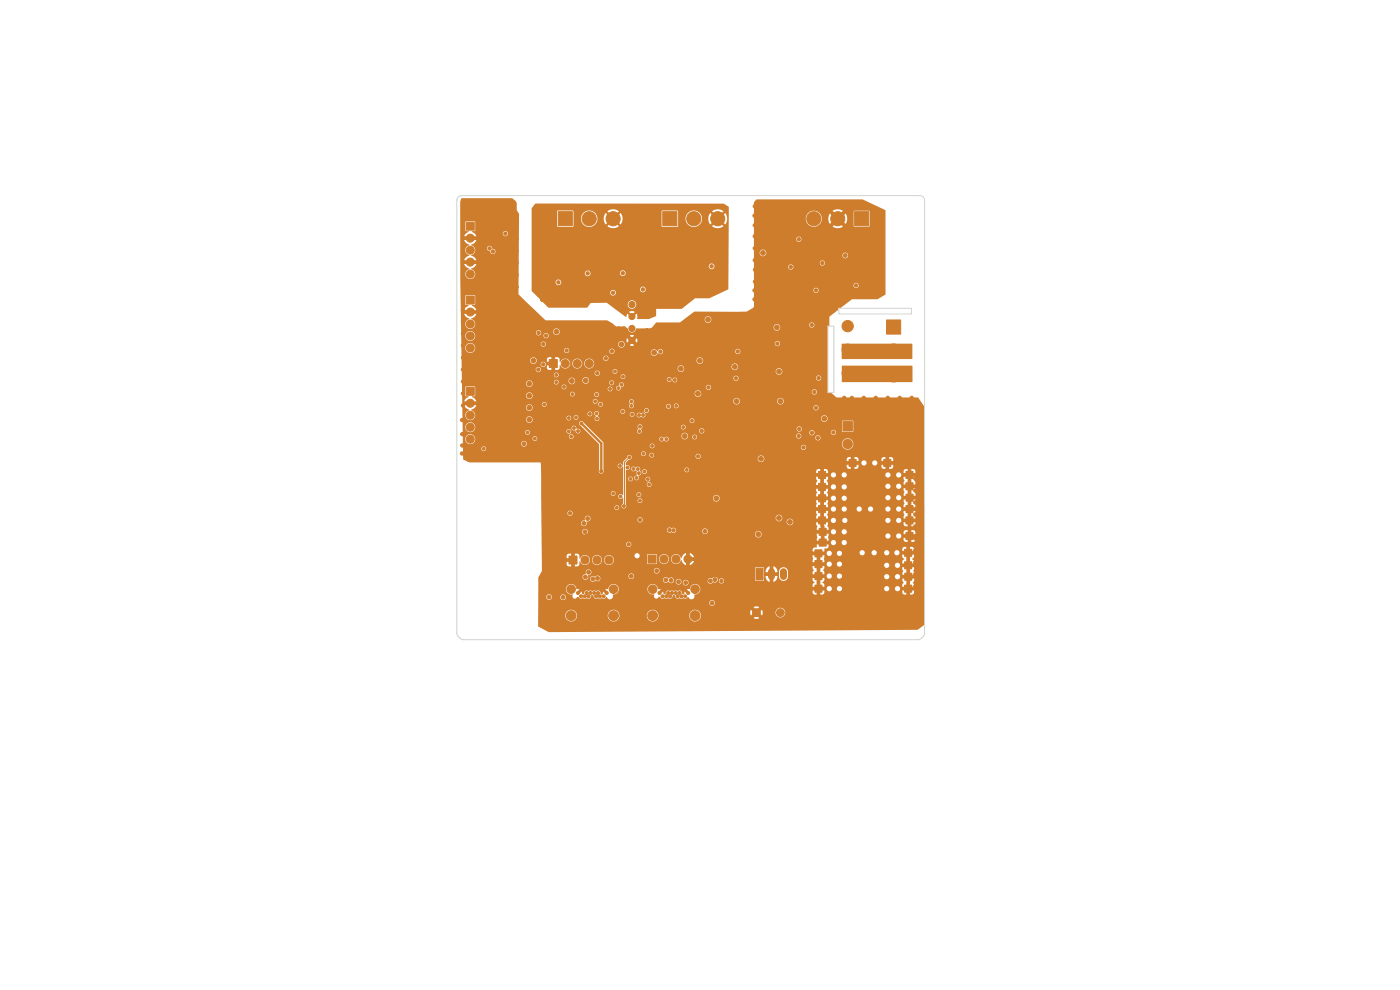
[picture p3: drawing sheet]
<svg xmlns="http://www.w3.org/2000/svg" width="297mm" height="210mm" viewBox="0 0 297 210" stroke-linecap="round" stroke-linejoin="round" font-family="sans-serif">
<g fill="#ce7d2c" stroke="#ce7d2c" stroke-width=".21">
<path d="M172.9 118.9h1.5v1.5h-1.5z"/>
<path d="M173.8 112.1h1.5v1.5h-1.5z"/>
<path d="M181.3 44.9h3v3h-3z"/>
<path d="M191.9 124.1h1.5v1.5h-1.5z"/>
<path d="M192.2 112.9h1.5v1.5h-1.5z"/>
<path d="M98.9 62.8h1.7v1.7h-1.7z"/>
<path d="M187.5 97.5h1.5v1.5h-1.5z"/>
<path d="M191.9 119.2h1.5v1.5h-1.5z"/>
<path d="M180.1 97.5h1.5v1.5h-1.5z"/>
<path d="M173.8 114.3h1.5v1.5h-1.5z"/>
<path d="M192.2 100h1.5v1.5h-1.5z"/>
<path d="M137.5 117.8h1.7v1.7h-1.7z"/>
<path d="M192.2 109.6h1.5v1.5h-1.5z"/>
<path d="M191.9 121.6h1.5v1.5h-1.5z"/>
<path d="M173.6 102.5h1.5v1.5h-1.5z"/>
<path d="M173.6 104.9h1.5v1.5h-1.5z"/>
<path d="M98.9 82.2h1.7v1.7h-1.7z"/>
<path d="M192.2 102.4h1.5v1.5h-1.5z"/>
<path d="M173.6 107.2h1.5v1.5h-1.5z"/>
<path d="M178.8 89.4h2v2h-2z"/>
<path d="M172.9 124.1h1.5v1.5h-1.5z"/>
<path d="M160.4 120.5h1.5v2.5h-1.5z"/>
<path d="M173.6 100h1.5v1.5h-1.5z"/>
<path d="M191.9 116.5h1.5v1.5h-1.5z"/>
<path d="M188.1 67.9h3v3h-3z"/>
<path d="M172.9 116.6h1.5v1.5h-1.5z"/>
<path d="M116.5 76.3h1.7v1.7h-1.7z"/>
<path d="M98.9 47.1h1.7v1.7h-1.7z"/>
<path d="M120.7 118h1.7v1.7h-1.7z"/>
<path d="M173.6 109.6h1.5v1.5h-1.5z"/>
<path d="M172.9 121.5h1.5v1.5h-1.5z"/>
<path d="M140.6 44.9h3v3h-3z"/>
<path d="M192.2 107.2h1.5v1.5h-1.5z"/>
<path d="M192.2 104.8h1.5v1.5h-1.5z"/>
<path d="M118.4 44.9h3v3h-3z"/>
<circle cx="134.1" cy="72.2" r=".65"/>
<circle cx="134.1" cy="69.7" r=".65"/>
<circle cx="134.1" cy="67.1" r=".65"/>
<circle cx="134.1" cy="64.6" r=".65"/>
<circle cx="177.7" cy="46.4" r="1.5"/>
<circle cx="172.6" cy="46.4" r="1.5"/>
<circle cx="99.8" cy="66.2" r=".85"/>
<circle cx="99.8" cy="68.7" r=".85"/>
<circle cx="99.8" cy="71.3" r=".85"/>
<circle cx="99.8" cy="73.8" r=".85"/>
<circle cx="112.3" cy="86.5" r=".5"/>
<circle cx="140.9" cy="118.6" r=".85"/>
<circle cx="143.4" cy="118.6" r=".85"/>
<circle cx="145.9" cy="118.6" r=".85"/>
<circle cx="112.3" cy="83.9" r=".5"/>
<circle cx="99.8" cy="85.5" r=".85"/>
<circle cx="99.8" cy="88.1" r=".85"/>
<circle cx="99.8" cy="90.6" r=".85"/>
<circle cx="99.8" cy="93.2" r=".85"/>
<circle cx="179.8" cy="74.2" r="1.2"/>
<circle cx="179.8" cy="79.2" r="1.2"/>
<circle cx="179.8" cy="69.2" r="1.2"/>
<circle cx="179.8" cy="94.2" r="1"/>
<circle cx="146" cy="125.8" r=".33"/>
<circle cx="145.4" cy="126.5" r=".33"/>
<circle cx="144.6" cy="126.5" r=".32"/>
<circle cx="144.2" cy="125.8" r=".32"/>
<circle cx="143.8" cy="126.5" r=".32"/>
<circle cx="143.4" cy="125.8" r=".33"/>
<circle cx="142.6" cy="125.8" r=".32"/>
<circle cx="142.2" cy="126.5" r=".32"/>
<circle cx="141.8" cy="125.8" r=".32"/>
<circle cx="141.4" cy="126.5" r=".33"/>
<circle cx="140.6" cy="126.5" r=".32"/>
<circle cx="139.9" cy="125.8" r=".33"/>
<circle cx="138.5" cy="125" r=".91"/>
<circle cx="138.5" cy="130.6" r="1.04"/>
<circle cx="147.5" cy="130.6" r="1.04"/>
<circle cx="147.5" cy="125" r=".91"/>
<circle cx="160.5" cy="130" r=".82"/>
<circle cx="165.6" cy="130" r=".82"/>
<circle cx="112.3" cy="81.4" r=".5"/>
<circle cx="124.3" cy="80.7" r=".5"/>
<circle cx="121.3" cy="80.8" r=".5"/>
<circle cx="174.9" cy="88.8" r=".5"/>
<circle cx="189.6" cy="74.5" r="1.5"/>
<circle cx="189.6" cy="79.5" r="1.5"/>
<circle cx="119.9" cy="77.1" r=".85"/>
<circle cx="122.5" cy="77.1" r=".85"/>
<circle cx="125" cy="77.1" r=".85"/>
<circle cx="99.8" cy="50.5" r=".85"/>
<circle cx="99.8" cy="53.1" r=".85"/>
<circle cx="99.8" cy="55.6" r=".85"/>
<circle cx="99.8" cy="58.1" r=".85"/>
<circle cx="124.1" cy="118.8" r=".85"/>
<circle cx="126.6" cy="118.8" r=".85"/>
<circle cx="129.2" cy="118.8" r=".85"/>
<circle cx="112.3" cy="89" r=".5"/>
<circle cx="128.7" cy="125.8" r=".32"/>
<circle cx="128.1" cy="126.5" r=".32"/>
<circle cx="127.3" cy="126.5" r=".32"/>
<circle cx="126.9" cy="125.8" r=".33"/>
<circle cx="126.5" cy="126.5" r=".33"/>
<circle cx="126.1" cy="125.8" r=".32"/>
<circle cx="125.3" cy="125.8" r=".32"/>
<circle cx="124.9" cy="126.5" r=".33"/>
<circle cx="124.5" cy="125.8" r=".33"/>
<circle cx="124.1" cy="126.5" r=".32"/>
<circle cx="123.3" cy="126.5" r=".32"/>
<circle cx="122.6" cy="125.8" r=".32"/>
<circle cx="121.2" cy="125" r=".91"/>
<circle cx="121.2" cy="130.6" r="1.04"/>
<circle cx="130.2" cy="130.6" r="1.04"/>
<circle cx="130.2" cy="125" r=".91"/>
<circle cx="147.2" cy="46.4" r="1.5"/>
<circle cx="152.3" cy="46.4" r="1.5"/>
<circle cx="145.3" cy="92.5" r=".5"/>
<circle cx="125" cy="46.4" r="1.5"/>
<circle cx="130.1" cy="46.4" r="1.5"/>
<circle cx="167.8" cy="56.7" r=".35"/>
<circle cx="169.5" cy="50.7" r=".35"/>
<circle cx="167.7" cy="94.3" r=".35"/>
<circle cx="98.2" cy="83.5" r=".35"/>
<circle cx="140.4" cy="95" r=".3"/>
<circle cx="117.7" cy="99.1" r=".3"/>
<circle cx="160.2" cy="57.2" r=".35"/>
<circle cx="172.3" cy="43.7" r=".35"/>
<circle cx="155.1" cy="74.5" r=".35"/>
<circle cx="129.7" cy="69" r=".35"/>
<circle cx="118.3" cy="122.6" r=".4"/>
<circle cx="155.5" cy="66.7" r=".35"/>
<circle cx="188.3" cy="84.4" r=".35"/>
<circle cx="194.2" cy="93.9" r=".35"/>
<circle cx="194.2" cy="88.8" r=".35"/>
<circle cx="173.5" cy="132.8" r=".5"/>
<circle cx="98.2" cy="68.2" r=".35"/>
<circle cx="119.2" cy="132.1" r=".4"/>
<circle cx="190.8" cy="132.8" r=".35"/>
<circle cx="160.1" cy="61.6" r=".35"/>
<circle cx="130.1" cy="92.3" r=".3"/>
<circle cx="129.7" cy="78.1" r=".35"/>
<circle cx="131.2" cy="92.3" r=".3"/>
<circle cx="186.5" cy="52.9" r=".35"/>
<circle cx="186.5" cy="46" r=".35"/>
<circle cx="149.3" cy="66.7" r=".35"/>
<circle cx="163.9" cy="88.1" r=".35"/>
<circle cx="178.3" cy="63.6" r=".35"/>
<circle cx="119.7" cy="102.3" r=".3"/>
<circle cx="169.7" cy="116.2" r=".5"/>
<circle cx="160.2" cy="59.8" r=".35"/>
<circle cx="98.2" cy="63.1" r=".35"/>
<circle cx="140.7" cy="83.3" r=".3"/>
<circle cx="143.9" cy="112.9" r=".4"/>
<circle cx="160.1" cy="52.7" r=".35"/>
<circle cx="120.3" cy="84.3" r=".3"/>
<circle cx="128.2" cy="103.3" r=".3"/>
<circle cx="146.9" cy="121.3" r=".4"/>
<circle cx="121.7" cy="99.1" r=".3"/>
<circle cx="149.5" cy="94" r=".4"/>
<circle cx="185.6" cy="132.9" r=".35"/>
<circle cx="165.3" cy="133" r=".35"/>
<circle cx="109.6" cy="55.8" r=".35"/>
<circle cx="131.2" cy="91.2" r=".3"/>
<circle cx="115.5" cy="118" r=".35"/>
<circle cx="166.2" cy="64.6" r=".35"/>
<circle cx="119.7" cy="99.1" r=".3"/>
<circle cx="167.7" cy="43.7" r=".35"/>
<circle cx="116.7" cy="97.1" r=".3"/>
<circle cx="126.6" cy="103.3" r=".3"/>
<circle cx="143.5" cy="133.2" r=".35"/>
<circle cx="153" cy="69" r=".35"/>
<circle cx="98.2" cy="55.5" r=".35"/>
<circle cx="98.2" cy="58.1" r=".35"/>
<circle cx="194.2" cy="91.4" r=".35"/>
<circle cx="176.5" cy="64.9" r=".35"/>
<circle cx="98.2" cy="70.8" r=".35"/>
<circle cx="121.3" cy="106.1" r=".3"/>
<circle cx="160.1" cy="47.8" r=".35"/>
<circle cx="116.7" cy="100" r=".3"/>
<circle cx="140.9" cy="133.2" r=".35"/>
<circle cx="107.6" cy="97.5" r=".35"/>
<circle cx="131.3" cy="69.7" r=".35"/>
<circle cx="120.7" cy="98.1" r=".3"/>
<circle cx="106" cy="64.1" r=".35"/>
<circle cx="133.4" cy="112.6" r=".4"/>
<circle cx="122.7" cy="98.1" r=".3"/>
<circle cx="169.8" cy="43.7" r=".35"/>
<circle cx="107.6" cy="88.6" r=".3"/>
<circle cx="151.3" cy="133.1" r=".35"/>
<circle cx="170.2" cy="58.5" r=".5"/>
<circle cx="117.7" cy="98.1" r=".3"/>
<circle cx="109.6" cy="60.9" r=".35"/>
<circle cx="105.9" cy="58.2" r=".35"/>
<circle cx="122.7" cy="97.1" r=".3"/>
<circle cx="144" cy="71.1" r=".35"/>
<circle cx="160.2" cy="65.6" r=".35"/>
<circle cx="98.2" cy="80.9" r=".35"/>
<circle cx="159.5" cy="66.4" r=".35"/>
<circle cx="109.6" cy="63.4" r=".35"/>
<circle cx="141" cy="112.7" r=".4"/>
<circle cx="186.5" cy="60.6" r=".35"/>
<circle cx="116.9" cy="107.9" r=".3"/>
<circle cx="117.7" cy="73.2" r=".35"/>
<circle cx="115.3" cy="105.7" r=".3"/>
<circle cx="106" cy="52.7" r=".35"/>
<circle cx="115.1" cy="126.6" r=".35"/>
<circle cx="99.5" cy="97.5" r=".35"/>
<circle cx="137.1" cy="113.7" r=".4"/>
<circle cx="174.8" cy="74.4" r=".35"/>
<circle cx="137.3" cy="70" r=".35"/>
<circle cx="115.4" cy="107.7" r=".35"/>
<circle cx="194.2" cy="116.8" r=".35"/>
<circle cx="122.8" cy="102.9" r=".3"/>
<circle cx="121.3" cy="115.2" r=".35"/>
<circle cx="136.3" cy="73" r=".35"/>
<circle cx="115.7" cy="102.3" r=".3"/>
<circle cx="151.7" cy="122" r=".4"/>
<circle cx="157.2" cy="102.6" r=".5"/>
<circle cx="163.5" cy="58.2" r=".5"/>
<circle cx="138.9" cy="123.5" r=".35"/>
<circle cx="123.9" cy="104.3" r=".3"/>
<circle cx="194.2" cy="99" r=".35"/>
<circle cx="194.2" cy="121.8" r=".35"/>
<circle cx="117" cy="133.3" r=".4"/>
<circle cx="118.5" cy="106" r=".3"/>
<circle cx="115.7" cy="100" r=".3"/>
<circle cx="119.7" cy="98.1" r=".3"/>
<circle cx="123.5" cy="88.8" r=".3"/>
<circle cx="123.9" cy="103.3" r=".3"/>
<circle cx="183" cy="62.6" r=".35"/>
<circle cx="137.4" cy="88" r=".3"/>
<circle cx="186.5" cy="58" r=".35"/>
<circle cx="102.5" cy="42.6" r=".35"/>
<circle cx="128.4" cy="68.9" r=".35"/>
<circle cx="98.2" cy="78.4" r=".35"/>
<circle cx="116.7" cy="102.3" r=".3"/>
<circle cx="148.1" cy="67.1" r=".35"/>
<circle cx="115.7" cy="101" r=".3"/>
<circle cx="98" cy="89.1" r=".35"/>
<circle cx="109.6" cy="48.2" r=".35"/>
<circle cx="105.1" cy="42.6" r=".35"/>
<circle cx="138" cy="91" r=".3"/>
<circle cx="120" cy="106" r=".3"/>
<circle cx="160.1" cy="55.2" r=".35"/>
<circle cx="98.2" cy="86" r=".35"/>
<circle cx="160.2" cy="133" r=".35"/>
<circle cx="194.2" cy="96.4" r=".35"/>
<circle cx="138.7" cy="70" r=".35"/>
<circle cx="110.2" cy="97.5" r=".35"/>
<circle cx="142.2" cy="120.2" r=".4"/>
<circle cx="194.2" cy="104.1" r=".35"/>
<circle cx="125.7" cy="133.2" r=".35"/>
<circle cx="162.7" cy="43.7" r=".35"/>
<circle cx="174.8" cy="77" r=".35"/>
<circle cx="109.6" cy="53.3" r=".35"/>
<circle cx="118.7" cy="99.1" r=".3"/>
<circle cx="115.6" cy="119.9" r=".35"/>
<circle cx="115.4" cy="110.7" r=".35"/>
<circle cx="128.3" cy="133.2" r=".35"/>
<circle cx="162.8" cy="133" r=".35"/>
<circle cx="106.6" cy="95" r=".3"/>
<circle cx="118.7" cy="98.1" r=".3"/>
<circle cx="170" cy="108" r=".5"/>
<circle cx="133.7" cy="127.2" r=".4"/>
<circle cx="103.9" cy="97.5" r=".35"/>
<circle cx="180.5" cy="132.9" r=".35"/>
<circle cx="160.1" cy="43.7" r=".35"/>
<circle cx="119.7" cy="97.1" r=".3"/>
<circle cx="115.7" cy="98.1" r=".3"/>
<circle cx="131.2" cy="93.4" r=".3"/>
<circle cx="108.5" cy="45.5" r=".35"/>
<circle cx="156.3" cy="133.1" r=".35"/>
<circle cx="194.2" cy="114.2" r=".35"/>
<circle cx="124.4" cy="84.2" r=".3"/>
<circle cx="129" cy="92.3" r=".3"/>
<circle cx="186.1" cy="44.4" r=".35"/>
<circle cx="155.7" cy="116" r=".5"/>
<circle cx="153" cy="128" r=".4"/>
<circle cx="194.2" cy="126.9" r=".35"/>
<circle cx="183.3" cy="84.4" r=".35"/>
<circle cx="107.6" cy="42.6" r=".35"/>
<circle cx="146.9" cy="67.9" r=".35"/>
<circle cx="113.5" cy="89.8" r=".4"/>
<circle cx="117.7" cy="102.3" r=".3"/>
<circle cx="98.2" cy="75.8" r=".35"/>
<circle cx="134.9" cy="88.7" r=".3"/>
<circle cx="176.8" cy="57.2" r=".35"/>
<circle cx="121.7" cy="98.1" r=".3"/>
<circle cx="179.6" cy="59.6" r=".35"/>
<circle cx="115.1" cy="124.1" r=".35"/>
<circle cx="180.7" cy="84.4" r=".35"/>
<circle cx="170.2" cy="74.9" r=".35"/>
<circle cx="194.2" cy="129.5" r=".35"/>
<circle cx="185" cy="62.7" r=".35"/>
<circle cx="123.9" cy="99.1" r=".3"/>
<circle cx="117.7" cy="97.1" r=".3"/>
<circle cx="179.1" cy="84.4" r=".35"/>
<circle cx="175.5" cy="132.9" r=".35"/>
<circle cx="164.1" cy="74.5" r=".35"/>
<circle cx="130.1" cy="91.2" r=".3"/>
<circle cx="123.9" cy="105.2" r=".3"/>
<circle cx="146.1" cy="133.2" r=".35"/>
<circle cx="105.8" cy="97.5" r=".35"/>
<circle cx="98.1" cy="92.1" r=".35"/>
<circle cx="163.9" cy="82" r=".35"/>
<circle cx="184.3" cy="43.6" r=".35"/>
<circle cx="153" cy="66.7" r=".35"/>
<circle cx="124.5" cy="113.7" r=".4"/>
<circle cx="155.6" cy="129.5" r=".4"/>
<circle cx="133.4" cy="133.2" r=".35"/>
<circle cx="116.8" cy="89.5" r=".4"/>
<circle cx="186.5" cy="55.5" r=".35"/>
<circle cx="109.6" cy="50.7" r=".35"/>
<circle cx="150.1" cy="130.3" r=".4"/>
<circle cx="98.2" cy="50.5" r=".35"/>
<circle cx="132.4" cy="69.7" r=".35"/>
<circle cx="117.7" cy="101" r=".3"/>
<circle cx="174.8" cy="79.5" r=".35"/>
<circle cx="177.9" cy="132.9" r=".35"/>
<circle cx="141.7" cy="99.9" r=".3"/>
<circle cx="174.8" cy="66.8" r=".35"/>
<circle cx="112.2" cy="66" r=".35"/>
<circle cx="174.8" cy="71.9" r=".35"/>
<circle cx="115.7" cy="99.1" r=".3"/>
<circle cx="118.4" cy="84.3" r=".3"/>
<circle cx="107.3" cy="77.8" r=".35"/>
<circle cx="111" cy="64.8" r=".35"/>
<circle cx="161.2" cy="62.5" r=".35"/>
<circle cx="159.4" cy="93.9" r=".4"/>
<circle cx="186.5" cy="51.1" r=".35"/>
<circle cx="169.5" cy="110.1" r=".5"/>
<circle cx="107.1" cy="47.3" r=".35"/>
<circle cx="176.6" cy="84.4" r=".35"/>
<circle cx="160.1" cy="63.5" r=".35"/>
<circle cx="136" cy="74.9" r=".35"/>
<circle cx="122.7" cy="99.1" r=".3"/>
<circle cx="120.7" cy="133.2" r=".35"/>
<circle cx="167.8" cy="133" r=".35"/>
<circle cx="118.7" cy="100" r=".3"/>
<circle cx="98.2" cy="47.9" r=".35"/>
<circle cx="108.4" cy="69.6" r=".5"/>
<circle cx="177.2" cy="94.8" r=".4"/>
<circle cx="139.4" cy="93.6" r=".3"/>
<circle cx="146.6" cy="123.6" r=".35"/>
<circle cx="179.2" cy="61.1" r=".35"/>
<circle cx="130.3" cy="69.7" r=".35"/>
<circle cx="116.7" cy="101" r=".3"/>
<circle cx="180.5" cy="62.6" r=".35"/>
<circle cx="174.8" cy="69.4" r=".35"/>
<circle cx="113.6" cy="67.4" r=".35"/>
<circle cx="177.2" cy="43.7" r=".35"/>
<circle cx="119.2" cy="133.2" r=".35"/>
<circle cx="194.2" cy="132" r=".35"/>
<circle cx="123.2" cy="133.2" r=".35"/>
<circle cx="112.3" cy="97.5" r=".35"/>
<circle cx="98.2" cy="65.7" r=".35"/>
<circle cx="109.6" cy="58.3" r=".35"/>
<circle cx="151.3" cy="100.5" r=".4"/>
<circle cx="116.7" cy="99.1" r=".3"/>
<circle cx="149.7" cy="122.8" r=".4"/>
<circle cx="194.2" cy="119.3" r=".35"/>
<circle cx="171.1" cy="82.6" r=".35"/>
<circle cx="115.2" cy="122.2" r=".35"/>
<circle cx="153" cy="89.2" r=".35"/>
<circle cx="151.3" cy="66.7" r=".35"/>
<circle cx="124.1" cy="70.5" r=".35"/>
<circle cx="116.4" cy="122.7" r=".4"/>
<circle cx="120.7" cy="99.1" r=".3"/>
<circle cx="100.7" cy="42.6" r=".35"/>
<circle cx="136" cy="133.2" r=".35"/>
<circle cx="160.1" cy="45.7" r=".35"/>
<circle cx="174.8" cy="43.7" r=".35"/>
<circle cx="98.2" cy="45.4" r=".35"/>
<circle cx="194.2" cy="111.7" r=".35"/>
<circle cx="116.7" cy="98.1" r=".3"/>
<circle cx="143.8" cy="91.8" r=".3"/>
<circle cx="130.9" cy="133.2" r=".35"/>
<circle cx="132" cy="78.9" r=".35"/>
<circle cx="194.2" cy="124.4" r=".35"/>
<circle cx="194.2" cy="106.6" r=".35"/>
<circle cx="194.2" cy="109.1" r=".35"/>
<circle cx="101.4" cy="97.5" r=".35"/>
<circle cx="115.4" cy="113.1" r=".35"/>
<circle cx="173.5" cy="88.1" r=".35"/>
<circle cx="138.5" cy="133.2" r=".35"/>
<circle cx="186.5" cy="48.6" r=".35"/>
<circle cx="120.7" cy="97.1" r=".3"/>
<circle cx="98.1" cy="94.5" r=".35"/>
<circle cx="181.8" cy="43.6" r=".35"/>
<circle cx="193.3" cy="132.8" r=".35"/>
<circle cx="174.8" cy="82.1" r=".35"/>
<circle cx="98" cy="96.2" r=".35"/>
<circle cx="115.4" cy="115.2" r=".35"/>
<circle cx="114.1" cy="97.5" r=".35"/>
<circle cx="160.1" cy="50.1" r=".35"/>
<circle cx="121.7" cy="97.1" r=".3"/>
<circle cx="194.2" cy="86.3" r=".35"/>
<circle cx="98.7" cy="42.7" r=".35"/>
<circle cx="185.8" cy="84.4" r=".35"/>
<circle cx="109.7" cy="90.4" r=".4"/>
<circle cx="137" cy="111.6" r=".4"/>
<circle cx="188.2" cy="132.9" r=".35"/>
<circle cx="129" cy="93.4" r=".3"/>
<circle cx="118.7" cy="101" r=".3"/>
<circle cx="183.1" cy="132.9" r=".35"/>
<circle cx="123.6" cy="86.9" r=".3"/>
<circle cx="179.2" cy="43.6" r=".35"/>
<circle cx="159" cy="106.6" r=".5"/>
<circle cx="129" cy="91.2" r=".3"/>
<circle cx="165.2" cy="43.7" r=".35"/>
<circle cx="157.7" cy="133" r=".35"/>
<circle cx="117.7" cy="100" r=".3"/>
<circle cx="107" cy="68" r=".35"/>
<circle cx="190.9" cy="84.4" r=".35"/>
<circle cx="98.2" cy="73.3" r=".35"/>
<circle cx="98.2" cy="60.6" r=".35"/>
<circle cx="193.4" cy="84.4" r=".35"/>
<circle cx="157.6" cy="66.7" r=".35"/>
<circle cx="145.6" cy="68.6" r=".35"/>
<circle cx="107.3" cy="81.4" r=".3"/>
<circle cx="162.1" cy="104.4" r=".5"/>
<circle cx="194.2" cy="101.5" r=".35"/>
<circle cx="154.8" cy="81.3" r=".35"/>
<circle cx="148.6" cy="133.2" r=".35"/>
<circle cx="118.7" cy="97.1" r=".3"/>
<circle cx="98.2" cy="53" r=".35"/>
<circle cx="130.1" cy="93.4" r=".3"/>
<circle cx="107.8" cy="44.2" r=".35"/>
<circle cx="118.7" cy="102.3" r=".3"/>
<circle cx="164" cy="49.8" r=".35"/>
<circle cx="167.6" cy="110.7" r=".5"/>
<circle cx="160.9" cy="113.3" r=".5"/>
<circle cx="132.8" cy="54.3" r=".35"/>
<circle cx="134.4" cy="56.4" r=".35"/>
<circle cx="132.6" cy="60.7" r=".25"/>
<circle cx="118.3" cy="55.7" r=".35"/>
<circle cx="151.4" cy="59.6" r=".35"/>
<circle cx="117.3" cy="55.4" r=".35"/>
<circle cx="151.6" cy="57.9" r=".35"/>
<circle cx="139.5" cy="51.2" r=".35"/>
<circle cx="138.1" cy="66.8" r=".35"/>
<circle cx="120.2" cy="59.3" r=".35"/>
<circle cx="115" cy="63.6" r=".35"/>
<circle cx="133.9" cy="59.2" r=".35"/>
<circle cx="124.1" cy="63.9" r=".35"/>
<circle cx="114.9" cy="61.3" r=".35"/>
<circle cx="113.7" cy="55.4" r=".35"/>
<circle cx="147.2" cy="61.7" r=".35"/>
<circle cx="144" cy="63" r=".35"/>
<circle cx="118.5" cy="59.9" r=".35"/>
<circle cx="136.4" cy="61.4" r=".35"/>
<circle cx="130.1" cy="62.1" r=".35"/>
<circle cx="151" cy="56.5" r=".35"/>
<circle cx="136.7" cy="100" r=".3"/>
<circle cx="138.3" cy="96.6" r=".3"/>
<circle cx="135.5" cy="100.4" r=".3"/>
<circle cx="137.4" cy="101.6" r=".3"/>
<circle cx="124.9" cy="121.4" r=".4"/>
<circle cx="133.9" cy="122.2" r=".4"/>
<circle cx="135.8" cy="110.3" r=".35"/>
<circle cx="155.9" cy="77.8" r=".5"/>
<circle cx="165.6" cy="85.1" r=".5"/>
<circle cx="148.5" cy="76.5" r=".5"/>
<circle cx="164.8" cy="69.5" r=".5"/>
<circle cx="150.2" cy="67.8" r=".5"/>
<circle cx="165.3" cy="78.8" r=".5"/>
<circle cx="111.2" cy="94.1" r=".4"/>
<circle cx="156.3" cy="85.1" r=".5"/>
<circle cx="165.3" cy="109.9" r=".5"/>
<circle cx="148.1" cy="83.5" r=".5"/>
<circle cx="179.3" cy="54.2" r=".4"/>
<circle cx="174.5" cy="55.8" r=".35"/>
<circle cx="123.3" cy="89.8" r=".3"/>
<circle cx="127.5" cy="100" r=".3"/>
<circle cx="151.1" cy="127.9" r=".4"/>
<circle cx="161.9" cy="53.7" r=".5"/>
<circle cx="118" cy="70.4" r=".5"/>
<circle cx="141.8" cy="86.2" r=".3"/>
<circle cx="137.7" cy="102.8" r=".3"/>
<circle cx="144.4" cy="78.2" r=".5"/>
<circle cx="131.8" cy="73.1" r=".5"/>
<circle cx="113.2" cy="76.5" r=".5"/>
<circle cx="161.4" cy="97.3" r=".5"/>
<circle cx="134" cy="85.2" r=".3"/>
<circle cx="113.5" cy="93" r=".3"/>
<circle cx="138.3" cy="94.6" r=".3"/>
<circle cx="138.8" cy="74.8" r=".5"/>
<circle cx="142.4" cy="123.1" r=".4"/>
<circle cx="142.9" cy="112.5" r=".35"/>
<circle cx="141.3" cy="123" r=".4"/>
<circle cx="142" cy="112.5" r=".35"/>
<circle cx="150.7" cy="123.2" r=".4"/>
<circle cx="135.6" cy="88" r=".3"/>
<circle cx="151.7" cy="123" r=".4"/>
<circle cx="136.4" cy="88" r=".3"/>
<circle cx="132.1" cy="58" r=".35"/>
<circle cx="124.7" cy="58" r=".35"/>
<circle cx="153.1" cy="123.2" r=".35"/>
<circle cx="144" cy="123.4" r=".4"/>
<circle cx="139.3" cy="121.1" r=".4"/>
<circle cx="125.8" cy="122.8" r=".4"/>
<circle cx="126.8" cy="122.7" r=".4"/>
<circle cx="135.5" cy="104.9" r=".3"/>
<circle cx="124.7" cy="110" r=".4"/>
<circle cx="135.8" cy="106.2" r=".3"/>
<circle cx="124.1" cy="112.8" r=".4"/>
<circle cx="121.2" cy="92.6" r=".3"/>
<circle cx="111.9" cy="91.7" r=".3"/>
<circle cx="118" cy="79.5" r=".3"/>
<circle cx="118" cy="81.1" r=".3"/>
<circle cx="143.5" cy="86.1" r=".3"/>
<circle cx="132.1" cy="87.3" r=".3"/>
<circle cx="126.7" cy="79.2" r=".35"/>
<circle cx="127.4" cy="85.8" r=".3"/>
<circle cx="114.2" cy="78.4" r=".35"/>
<circle cx="119.7" cy="82.1" r=".3"/>
<circle cx="115.5" cy="85.8" r=".3"/>
<circle cx="125.1" cy="87.8" r=".3"/>
<circle cx="133.8" cy="101.6" r=".3"/>
<circle cx="145.7" cy="99.7" r=".3"/>
<circle cx="122.6" cy="91.4" r=".3"/>
<circle cx="131.7" cy="105.3" r=".3"/>
<circle cx="129.4" cy="82.5" r=".3"/>
<circle cx="129.8" cy="81.2" r=".3"/>
<circle cx="134.4" cy="99.5" r=".3"/>
<circle cx="115.9" cy="71.2" r=".35"/>
<circle cx="148.1" cy="96.8" r=".35"/>
<circle cx="146.8" cy="89.3" r=".3"/>
<circle cx="126.6" cy="87.7" r=".3"/>
<circle cx="122.2" cy="88.6" r=".3"/>
<circle cx="115.2" cy="77.3" r=".35"/>
<circle cx="126.6" cy="83.7" r=".3"/>
<circle cx="120.7" cy="88.7" r=".3"/>
<circle cx="115.3" cy="73" r=".35"/>
<circle cx="131.5" cy="98.8" r=".3"/>
<circle cx="140.1" cy="74.6" r=".35"/>
<circle cx="134" cy="86.1" r=".3"/>
<circle cx="120.2" cy="74.4" r=".35"/>
<circle cx="126.6" cy="88.8" r=".3"/>
<circle cx="169.6" cy="91" r=".35"/>
<circle cx="172.2" cy="91.8" r=".35"/>
<circle cx="173.1" cy="61.6" r=".35"/>
<circle cx="173.1" cy="86.5" r=".35"/>
<circle cx="126.3" cy="85.1" r=".3"/>
<circle cx="121.4" cy="83.6" r=".3"/>
<circle cx="102.6" cy="95.2" r=".3"/>
<circle cx="120.7" cy="91.5" r=".3"/>
<circle cx="104.6" cy="53.3" r=".35"/>
<circle cx="107.2" cy="49.6" r=".35"/>
<circle cx="136.5" cy="96.3" r=".3"/>
<circle cx="114.3" cy="70.6" r=".35"/>
<circle cx="121.8" cy="90.8" r=".3"/>
<circle cx="130.1" cy="104.7" r=".3"/>
<circle cx="170.5" cy="94.9" r=".35"/>
<circle cx="181.6" cy="60.6" r=".35"/>
<circle cx="173.5" cy="92.9" r=".35"/>
<circle cx="172.8" cy="83.1" r=".35"/>
<circle cx="134.1" cy="87.9" r=".3"/>
<circle cx="172.2" cy="69" r=".35"/>
<circle cx="169.4" cy="92.5" r=".35"/>
<circle cx="173.7" cy="80.2" r=".35"/>
<circle cx="176.8" cy="91.7" r=".35"/>
<circle cx="149.6" cy="112.7" r=".4"/>
<circle cx="152" cy="105.7" r=".5"/>
<circle cx="135" cy="101.4" r=".3"/>
<circle cx="137.2" cy="87.1" r=".3"/>
<circle cx="144.9" cy="90.6" r=".3"/>
<circle cx="164.9" cy="72.9" r=".35"/>
<circle cx="156.5" cy="74.6" r=".35"/>
<circle cx="156.1" cy="80.2" r=".35"/>
<circle cx="150.3" cy="82.2" r=".35"/>
<circle cx="132.2" cy="79.9" r=".3"/>
<circle cx="131.9" cy="81.6" r=".3"/>
<circle cx="131.2" cy="82.3" r=".3"/>
<circle cx="130.5" cy="78.8" r=".3"/>
<circle cx="145.5" cy="123.6" r=".4"/>
<circle cx="119.5" cy="126.7" r=".4"/>
<circle cx="116.5" cy="126.7" r=".4"/>
<circle cx="124.2" cy="122.4" r=".4"/>
<circle cx="129.8" cy="74.5" r=".35"/>
<circle cx="135.3" cy="99.5" r=".3"/>
<circle cx="140.4" cy="93.1" r=".3"/>
<circle cx="148.9" cy="91.4" r=".35"/>
<circle cx="143.2" cy="80.6" r=".3"/>
<circle cx="135.6" cy="91.5" r=".3"/>
<circle cx="141.4" cy="93.1" r=".3"/>
<circle cx="147.4" cy="92.7" r=".3"/>
<circle cx="135.8" cy="90.5" r=".3"/>
<circle cx="142" cy="80.5" r=".3"/>
<circle cx="133.1" cy="99.2" r=".3"/>
<circle cx="128.5" cy="76" r=".35"/>
<circle cx="120.9" cy="108.9" r=".35"/>
<circle cx="132.4" cy="107.3" r=".3"/>
<circle cx="133.5" cy="97" r=".3"/>
<circle cx="123.9" cy="111" r=".4"/>
<circle cx="133.4" cy="115.5" r=".35"/>
<circle cx="130.9" cy="107.7" r=".3"/>
<circle cx="103.9" cy="52.7" r=".35"/>
</g>
<path d="M163.7 121.3v1M166.2 121.3v1" fill="none" stroke="#ce7d2c" stroke-width="1.5"/>
<path d="M123.3 89.8l4.3 4.2-.1 6" fill="none" stroke="#ce7d2c" stroke-width=".5"/>
<path d="M133.5 97l-1 1v9.2l-.1 .1" fill="none" stroke="#ce7d2c" stroke-width=".21"/>
<g fill="#ce7d2c">
<path d="M178.6 77.6h14.9l.1 .1v3.2l-.1 .2h-14.8l-.1-.2z"/>
<path d="M178.6 73l14.8-.1 .2 .1v3l-.2 .2h-14.7l-.1-.2z"/>
<path d="M97.9 42.1l10.7-.1 .8 .7 .2 .4v1.5l.5 .8-.1 17 5.8 5.6h13l1.9 1.2h1.8l.7 .5a.93 .93 0 0 0 .9 .8 .93 .93 0 0 0 .9-.8h2.8l.6-.3h25.7a.7 .7 0 0 0 1 .7 .7 .7 0 0 0 .1-1.2h6.5v.1a.56 .56 0 0 0 .8 .4 .56 .56 0 0 0 0-.9 .56 .56 0 0 0-.8 .4l-6.6-.1a.7 .7 0 0 0-1 .6h-25.7l.8-1h5.1l.8-.7h4.4a.7 .7 0 0 0 .9 .8 .7 .7 0 0 0 .3-1.2 .7 .7 0 0 0-1.2 .3v.1h-4.4l2.2-1.6h11.1l1.6-.9-.1-3.7h12.7v.2a.56 .56 0 0 0 .8 .4 .56 .56 0 0 0 0-1 .56 .56 0 0 0-.8 .4h-12.7v-1h21.2v.1a.56 .56 0 0 0 .8 .4 .56 .56 0 0 0 0-.9 .56 .56 0 0 0-.8 .4h-21.2v-3.9h7.3a.56 .56 0 0 0 .7 .6 .56 .56 0 0 0 .3-.9 .56 .56 0 0 0-1 .1v.2h-7.3v-.9h14v.2a.56 .56 0 0 0 .9 .4 .56 .56 0 0 0 0-1 .56 .56 0 0 0-.9 .4h-14v-2.1h1.3v.1a.7 .7 0 0 0 .4 .6 .7 .7 0 0 0 .8-.2h16.3v.2a.61 .61 0 0 0 .9 .4 .61 .61 0 0 0 0-1 .61 .61 0 0 0-.9 .4h-16.3a.7 .7 0 0 0-.3-1.1 .7 .7 0 0 0-.9 .6h-1.3v-2.9h9v.1a.56 .56 0 0 0 .9 .4 .56 .56 0 0 0 0-.9 .56 .56 0 0 0-.9 .4h-9v-4.4h11a1.7 1.7 0 0 0 1.8 1.8 1.7 1.7 0 0 0 1.6-1.8h1.4l.4 1.2 .9-.9 .2 .4 .4 .1-1 1 .2 .1a2 2 0 0 0 2-.1l-.9-1 .3-.1 .3-.4 .9 .9 .1-.2a2 2 0 0 0-.1-2l-.9 .9-.3-.4-.3-.1 .8-.8h2.4v3l.1 .2h3.1l.2-.1v-3.1l-.1-.2-5.7 .2 .1-.2-.2-.1a2 2 0 0 0-2 .1l1 1-.4 .1-.2 .4-.9-.9-.4 1h-1.4a1.7 1.7 0 0 0-1.7-1.6 1.7 1.7 0 0 0-1.7 1.6h-11v-3.4l.6-.6h22.5l4.8 2.3 .1 17.8-1.8 1.1h-5.4l-2.4 1.9h-.3l-.1 .2-2 1.6v1.9l-.3 .1v14.1h.7l1.1 1h17.3l1.3 1.9 .1 46.3-1.5 1.1-78.2 .5-2.2-1.2v-2.4h5.7v.2a1.25 1.25 0 0 0 1.4 1.1 1.25 1.25 0 0 0 1.1-1.3h6.5v.2a1.25 1.25 0 0 0 1.4 1.1 1.25 1.25 0 0 0 1.1-1.3h5.8v.2a1.25 1.25 0 0 0 1.4 1.1 1.25 1.25 0 0 0 1.1-1.3h6.5v.2a1.24 1.24 0 0 0 1 1.1 1.24 1.24 0 0 0 1.4-.7h11.3l.5 .2 .7-.2-.6-.6-.6 .6h-11.3l.1-.6-.2-.6h10.6l.2 .7 .6-.7a.56 .56 0 0 0 .5 .6 .56 .56 0 0 0 .6-.5l.6 .6 .2-.7h2.7a1.03 1.03 0 0 0 1.4 1 1.03 1.03 0 0 0 .4-1.7 1.03 1.03 0 0 0-1.7 .5l-.1 .2h-2.7l-.2-.6-.6 .7a.6 .6 0 0 0-.5-.6 .6 .6 0 0 0-.7 .5l-.5-.6-.2 .6-10.7-.1a1.25 1.25 0 0 0-1.3-.4 1.25 1.25 0 0 0-.9 1.1h-6.5v-.2a1.25 1.25 0 0 0-1.3-1 1.25 1.25 0 0 0-1.2 1.2h-5.8v-.2a1.25 1.25 0 0 0-1.3-1 1.25 1.25 0 0 0-1.2 1.2h-6.5v-.2a1.25 1.25 0 0 0-1.3-1 1.25 1.25 0 0 0-1.2 1.2h-5.7v-1.7h45.7l.6 .6 .6-.6-.5-.2-.7 .2h-45.7v-1h36.3a.61 .61 0 0 0 .7 .7 .61 .61 0 0 0 .3-1 .61 .61 0 0 0-1 .2v.1h-36.3v-1.2h1.7a.6 .6 0 0 0 .6 .7 .6 .6 0 0 0 .6-.7h1.8v.2a.61 .61 0 0 0 .9 .4 .61 .61 0 0 0 0-1 .61 .61 0 0 0-.9 .4h-1.8a.61 .61 0 0 0-.6-.6 .61 .61 0 0 0-.6 .6h-1.7v-1.7h5.9v.2a1.23 1.23 0 0 0 1.4 1 .55 .55 0 0 0 .2 .8 .55 .55 0 0 0 .8-.3h.2a.65 .65 0 0 0 1 .3l.3 .1 .4-.1a.68 .68 0 0 0 .7 0 .68 .68 0 0 0 .4-.6h.4a.67 .67 0 0 0 .3 .6 .67 .67 0 0 0 .7 0l.4 .1 .3-.1a.79 .79 0 0 0 1-.3 .72 .72 0 0 0 1 .5 .72 .72 0 0 0 .4-1h.1a1.11 1.11 0 0 0 1.2-1.2h6v.2a1.23 1.23 0 0 0 1.5 1 .55 .55 0 0 0 .2 .8 .55 .55 0 0 0 .8-.3h.2a.65 .65 0 0 0 1 .3l.3 .1 .4-.1a.68 .68 0 0 0 .7 0 .68 .68 0 0 0 .4-.6h.4a.67 .67 0 0 0 .3 .6 .67 .67 0 0 0 .7 0l.4 .1 .3-.1a.79 .79 0 0 0 1-.3 .72 .72 0 0 0 1 .5 .72 .72 0 0 0 .4-1l.6-.1 .4-.3h24.1l.2 .4h.6v-.8h.8v.8h.6l.3-.4h16.5l.3 .4h.6v-.8h.8v.8h.4l.3-.1 .1-.3v-.4h-2.5v.4h-16.5v-.4h-2.5v.4h-24.1l.3-.9 24.7 .1a.35 .35 0 0 0 .4 .3 .35 .35 0 0 0 .3-.4h1.4v.1a.56 .56 0 0 0 .6 .5 .56 .56 0 0 0 .5-.6h1v.1a.56 .56 0 0 0 .7 .5 .56 .56 0 0 0 .4-.6h9v.1a.56 .56 0 0 0 .6 .5 .56 .56 0 0 0 .5-.6h1.1v.1a.55 .55 0 0 0 .7 .5 .55 .55 0 0 0 .4-.6l1.4 .1a.35 .35 0 0 0 .6 .3 .35 .35 0 0 0 0-.6 .35 .35 0 0 0-.6 .2h-1.4a.56 .56 0 0 0-.5-.5 .56 .56 0 0 0-.6 .5h-1.1l-.1-.1a.56 .56 0 0 0-.6-.4 .56 .56 0 0 0-.4 .5h-9v-.1a.56 .56 0 0 0-.6-.4 .56 .56 0 0 0-.5 .5h-1l-.1-.1a.56 .56 0 0 0-.6-.4 .56 .56 0 0 0-.4 .5l-1.4-.1a.35 .35 0 0 0-.4-.2 .35 .35 0 0 0-.3 .3h-24.7a1.11 1.11 0 0 0-1.2-.9 1.11 1.11 0 0 0-1.1 1l-.6 .1 .5 .5-.1 .1a.22 .22 0 0 0-.3 .1 .22 .22 0 0 0 0 .2l-.6-.4-.1 .5h-.4a.67 .67 0 0 0-.3-.7 .67 .67 0 0 0-.7 .1l-1.2-.1-.3 .1a.68 .68 0 0 0-.7-.1 .68 .68 0 0 0-.3 .7h-.4l-.1-.5-.5 .4h-.1a.22 .22 0 0 0-.1-.3 .22 .22 0 0 0-.3 0l.5-.6-.6-.1a1.11 1.11 0 0 0-1.1-1 1.11 1.11 0 0 0-1.2 1h-6l-.1-.2a1.11 1.11 0 0 0-1.1-.8 1.11 1.11 0 0 0-1 1l-.7 .1 .5 .5-.1 .1a.22 .22 0 0 0-.3 .1 .22 .22 0 0 0 .1 .2l-.7-.4-.1 .5h-.3a.67 .67 0 0 0-.4-.7 .67 .67 0 0 0-.7 .1l-1.2-.1-.3 .1a.68 .68 0 0 0-.7-.1 .68 .68 0 0 0-.3 .7h-.4l-.1-.5-.5 .4h-.1a.22 .22 0 0 0-.1-.3 .22 .22 0 0 0-.2 0l.4-.6-.6-.1a1.11 1.11 0 0 0-1.1-1 1.11 1.11 0 0 0-1.1 1h-5.9v-2.4l.1-.2h9.3v.2a.6 .6 0 0 0 .5 .5 .6 .6 0 0 0 .6-.3h.5v.2a.72 .72 0 0 0 1.2 .3 .6 .6 0 0 0 .9-.3h13.3v.2a.67 .67 0 0 0 .5 .5 .67 .67 0 0 0 .7-.2 .62 .62 0 0 0 .6 .3 .62 .62 0 0 0 .5-.4h.5v.2a.6 .6 0 0 0 .5 .5 .6 .6 0 0 0 .7-.5h.3v.2a.6 .6 0 0 0 .8 .4 .6 .6 0 0 0 .2-1h4.2v.2a.69 .69 0 0 0 .6 .5 .69 .69 0 0 0 .7-.3 .59 .59 0 0 0 .8-.3h.3v.1a.56 .56 0 0 0 .9 .4 .56 .56 0 0 0 0-.9 .56 .56 0 0 0-.9 .4l-.2-.2a.67 .67 0 0 0-.5-.6 .67 .67 0 0 0-.8 .3 .6 .6 0 0 0-.9 .4h-4.3a.61 .61 0 0 0-.9 .4h-.3a.61 .61 0 0 0-.6-.7 .61 .61 0 0 0-.6 .5h-.5l.1-.1a.66 .66 0 0 0-.5-.7 .66 .66 0 0 0-.7 .2 .61 .61 0 0 0-.7-.3 .61 .61 0 0 0-.5 .5h-13.3v-.4l-.3-.3h6.3v.1a.61 .61 0 0 0 1 .4 .61 .61 0 0 0 0-1 .61 .61 0 0 0-1 .5l-6.6-.1-.5 .2a.61 .61 0 0 0-1 .4h-.5l.1-.7a.63 .63 0 0 0 .6-.3 .63 .63 0 0 0-.1-.7h13.4v.2a.61 .61 0 0 0 1 .4 .61 .61 0 0 0-.2-1.1h20.7v2.7h1.8l.1-1h.3v.2a1.24 1.24 0 0 0 .9 1.1v-1.3h-1.2v-.5h1.1v.1a.57 .57 0 0 0 .9 .4v1.2a1.25 1.25 0 0 0 .8-1.2h-.9l.2-.4-.2-.4h.9v-.2h.4v1.2a.95 .95 0 0 0 1.5 .6h5.6l.4 .5-.4 .4v.6h.8v-1.9h.8v1.9h.9v-.4h16.5v.4h.9v-.8h.8v.8h.8v-.5l-.3-.4 .3-.4v-.5h-.8v1h-.8v-1h-.9v.5l.3 .4-.3 .5h-16.5l-.5-.6 .4-.3 .1-.6h-2.5v.4h-5.6l.3-.4 .1-.4h6.1a.35 .35 0 0 0 .3 .4 .35 .35 0 0 0 .4-.5h1.4v.2a.56 .56 0 0 0 .6 .5 .56 .56 0 0 0 .5-.7h1v.2a.55 .55 0 0 0 .6 .5 .55 .55 0 0 0 .5-.5h9v.1a.56 .56 0 0 0 .6 .5 .56 .56 0 0 0 .5-.6h1.1v.1a.55 .55 0 0 0 .7 .5 .55 .55 0 0 0 .4-.6l1.4 .1a.35 .35 0 0 0 .6 .2 .35 .35 0 0 0 0-.6 .35 .35 0 0 0-.6 .3h-1.4a.56 .56 0 0 0-.5-.5 .56 .56 0 0 0-.6 .5h-1.1l-.2-.4a.56 .56 0 0 0-.9 .4h-9v-.2a.56 .56 0 0 0-.5-.4 .56 .56 0 0 0-.6 .4h-1l-.1-.1a.56 .56 0 0 0-.6-.3 .56 .56 0 0 0-.4 .4h-1.4a.35 .35 0 0 0-.4-.2 .35 .35 0 0 0-.3 .3h-6.1l-.1-1.2-.4-.5h5.7l.3 .4-.3 .5v.4h.8v-1.7h.8v1.7h.9v-.4l-.3-.4 .2-.3h16.6l.1 .2a.36 .36 0 0 1-.1 .6v.4h.9v-1.6h.8v1.6h.8v-.4l-.2-.4 .2-.8h-2.5v.4h-16.6l.1-.6h-2.5v.4l-5.7-.1a.96 .96 0 0 0-1.4 .8h-.4a1.24 1.24 0 0 0-.8-1.1l-.1 1.3a.5 .5 0 0 0-.8 .3h-1.1v-.5h.3v.2h.9v-1.3a1.24 1.24 0 0 0-.9 1.1h-.3v-.7l-.2-.2h-1.5l-.2 .2h-21l-.4 .2-.1 .3-13.5-.1a.7 .7 0 0 0-.8 .1 .7 .7 0 0 0-.2 .8l-.4 .1-.2 .4h-9.3l.7-1.2v-1.4h5.2l.3 .4 .7 .1v-1h-1v.5h-5.2l-.1-1h6.2v.2a.5 .5 0 0 0 .3 .4 .5 .5 0 0 0 .6-.2v1.1h.5l.4-.3 .1-.8a1.08 1.08 0 0 0 1.3 .7 1.08 1.08 0 0 0 .9-1.1h.4v.2a1.06 1.06 0 0 0 1.1 1 1.06 1.06 0 0 0 1-1.2h.4v.2a1.05 1.05 0 0 0 1.7 .7 1.05 1.05 0 0 0-.2-1.8h5v.2a.55 .55 0 0 0 .7 .4 .55 .55 0 0 0 .4-.7h1.6v1.8l.1 .1h1.9l.1-1.1h.4v.2a1.06 1.06 0 0 0 1.2 1 1.06 1.06 0 0 0 .9-1.2h.5v.2a1.09 1.09 0 0 0 1 1 1.09 1.09 0 0 0 1.1-.9h.1a1.34 1.34 0 0 0 .9 1.1v-1l.4 .2 .4-.1v.9l.5-.3 26.5 .1a.35 .35 0 0 0 .4 .3 .35 .35 0 0 0 .3-.4h1.4v.1a.56 .56 0 0 0 .6 .5 .56 .56 0 0 0 .5-.6h1v.1a.55 .55 0 0 0 .5 .5 .55 .55 0 0 0 .6-.4h9v.2a.56 .56 0 0 0 .6 .5 .56 .56 0 0 0 .5-.7h1.1v.2a.55 .55 0 0 0 .7 .5 .55 .55 0 0 0 .4-.6l1.4 .1a.35 .35 0 0 0 .6 .2 .35 .35 0 0 0 0-.6 .35 .35 0 0 0-.6 .3l-1.4-.1a.56 .56 0 0 0-.5-.4 .56 .56 0 0 0-.6 .4h-1.1l-.2-.3a.56 .56 0 0 0-.9 .3h-9v-.1a.56 .56 0 0 0-.4-.6 .56 .56 0 0 0-.7 .5h-1l-.2-.4a.56 .56 0 0 0-.9 .4l-1.4-.1a.35 .35 0 0 0-.4-.2 .35 .35 0 0 0-.3 .3h-26.5l.4-.6h-1l.2-.3-.2-.5h26.2l.1 .3-.1 .8h.8v-1.5h.8v1.5h.9l-.2-.8 .2-.4h16.5l.5 .5-.4 .3-.1 .6h.9v-1.8h.8v1.8h.8v-.6l-.4-.3 .4-.4v-.5h-2.5v.4h-16.5v-.3h-2.5v.4h-25.2l-.2-.5-.6-.4 26.9 .1a.35 .35 0 0 0 .4 .3 .35 .35 0 0 0 .3-.4h1.4v.2a.56 .56 0 0 0 .6 .4 .56 .56 0 0 0 .5-.6h1v.2a.55 .55 0 0 0 .7 .4 .55 .55 0 0 0 .4-.7h3.8v.1a.56 .56 0 0 0 .6 .5 .56 .56 0 0 0 .5-.6h1.4v.1a.56 .56 0 0 0 .6 .5 .56 .56 0 0 0 .5-.6h1.6v.1a.56 .56 0 0 0 .6 .5 .56 .56 0 0 0 .5-.6h1v.1a.55 .55 0 0 0 .6 .5 .55 .55 0 0 0 .5-.6l1.5 .1a.35 .35 0 0 0 .6 .3 .35 .35 0 0 0 0-.6 .35 .35 0 0 0-.6 .2h-1.5a.56 .56 0 0 0-.5-.5 .56 .56 0 0 0-.6 .5h-1l-.1-.2a.56 .56 0 0 0-.6-.3 .56 .56 0 0 0-.4 .5h-1.6v-.2a.56 .56 0 0 0-.6-.3 .56 .56 0 0 0-.5 .5h-1.4l-.1-.2a.56 .56 0 0 0-.6-.3 .56 .56 0 0 0-.4 .5h-3.8l-.2-.3a.56 .56 0 0 0-.9 .4h-1l-.2-.4a.56 .56 0 0 0-.9 .4l-1.4-.1a.35 .35 0 0 0-.4-.2 .35 .35 0 0 0-.3 .3h-27v.9l-.4-.1-.4 .2v-1a1.66 1.66 0 0 0-1 1.1 1.12 1.12 0 0 0-1.1-.8 1.12 1.12 0 0 0-1 .9h-.5v-.2a1.06 1.06 0 0 0-1.1-.8 1.06 1.06 0 0 0-1 1h-.4v-.8l-.2-.2h-1.7l-.2 .2h-1.6a.56 .56 0 0 0-.6-.4 .56 .56 0 0 0-.5 .5h-5.1a1.06 1.06 0 0 0-1.4 .9h-.4v-.2a1.06 1.06 0 0 0-1.2-.8 1.06 1.06 0 0 0-.9 1h-.4l-.1-.2a1.11 1.11 0 0 0-1.1-.8 1.11 1.11 0 0 0-1 .8l-.1-.8-.4-.2h-.5v1a.5 .5 0 0 0-.6-.2 .5 .5 0 0 0-.3 .4h-6.2v-.8h5.3v.5h1v-.9h-.7l-.3 .4h-5.3v-1.3h57.5v.4h2.5v-.5h16.5v.4h.9v-.9h.8v.9h.8v-.6l-.4-.3h-1.7l-.4 .5h-16.5l.7-.3 .2-.7h-2.5v.6l-.7 .1-.2 .4h-57.5v-1.2h17.9v.1a.55 .55 0 0 0 .8 .5 .55 .55 0 0 0 .1-1l40.5 .1a.35 .35 0 0 0 .4 .3 .35 .35 0 0 0 .3-.4h1.4v.2a.56 .56 0 0 0 .6 .4 .56 .56 0 0 0 .5-.6h1.1v.2a.56 .56 0 0 0 .9 .4 .56 .56 0 0 0 0-1 .56 .56 0 0 0-.9 .4h-1.1l-.1-.1a.56 .56 0 0 0-.6-.4 .56 .56 0 0 0-.4 .5h-1.4a.35 .35 0 0 0-.4-.3 .35 .35 0 0 0-.3 .3h-40.5a.56 .56 0 0 0-.9 .4h-17.9v-2.7h8.6v.2a.6 .6 0 0 0 .9 .5 .6 .6 0 0 0 .1-1h17v.1a.78 .78 0 0 0 1 .4 .55 .55 0 0 0 .9-.3h5.6v.2a.6 .6 0 0 0 .8 .4h10.4v.2a.7 .7 0 0 0 .5 .6 .7 .7 0 0 0 .8-.4h11.8l.1 .4-.1 .7h.8v-1.5h.8v1.5h.9v-.2h15.9l.2 .4h.6v-.8h.8v.8h.6l.3-.3v-.5h-2.5v.4h-15.9l-.2-.5 .2-.4h12a.56 .56 0 0 0 .6 .7 .56 .56 0 0 0 .5-.7h1.2v.2a.55 .55 0 0 0 .6 .5 .55 .55 0 0 0 .5-.6h1.4a.35 .35 0 0 0 .5 .3 .35 .35 0 0 0 0-.6 .35 .35 0 0 0-.5 .3l-1.4-.1a.56 .56 0 0 0-.5-.5 .56 .56 0 0 0-.6 .5h-1.2l-.2-.3a.56 .56 0 0 0-.9 .3h-12v-.4h-2.5v.4h-11.8v-.5l-.2-.3 12.9 .1a.35 .35 0 0 0 .4 .3 .35 .35 0 0 0 .3-.5h1.4v.2a.56 .56 0 0 0 .6 .5 .56 .56 0 0 0 .5-.7h1.1v.2a.55 .55 0 0 0 .6 .5 .55 .55 0 0 0 .5-.5h12.1v.4h.8v-.9h.8v.9h.9l-.1-.6-.4-.3-1.6 .1-.4 .4h-12.1a.55 .55 0 0 0-.4-.6 .55 .55 0 0 0-.7 .4h-1.1l-.3-.3a.56 .56 0 0 0-.8 .3h-1.4a.35 .35 0 0 0-.4-.2 .35 .35 0 0 0-.3 .3l-13-.1a.7 .7 0 0 0-1 .5h-10.4h.1a.61 .61 0 0 0 0-1 .61 .61 0 0 0-.9 .4h-5.6a.56 .56 0 0 0-.2-.6 .56 .56 0 0 0-.7 .1l-.7-.2-.3 .5h-17a.6 .6 0 0 0-.6-.2 .6 .6 0 0 0-.4 .5h-8.6v-1.8h8.4v.2a.63 .63 0 0 0 .8 .4 .63 .63 0 0 0 .3-.9h.5l.3-.4h10a.55 .55 0 0 0 .3 .6 .55 .55 0 0 0 .7-.2h30.7l.2 .7a.7 .7 0 0 0 1-.1l5.1 .1a.46 .46 0 0 1 .1 .7v.4h.8l-.1-1.6h.8l.1 1.6h.9v-.4a.46 .46 0 0 1-.2-.8h16.1l.2 .4h.6v-.8h.8v.8h.4l.4-.2 .1-.6h-2.5v.4h-16.1v-.4h-2.5v.4h-5l.2-.4-.1-.4h5.8a.35 .35 0 0 0 .5 .3 .35 .35 0 0 0 .2-.4h1.6v.2a.56 .56 0 0 0 .6 .4 .56 .56 0 0 0 .5-.6h1.3v.2a.56 .56 0 0 0 .6 .4 .56 .56 0 0 0 .5-.6h8v.2a.56 .56 0 0 0 .6 .4 .56 .56 0 0 0 .5-.6h1.2v.2a.55 .55 0 0 0 .6 .4 .55 .55 0 0 0 .5-.5h1.4a.35 .35 0 0 0 .5 .3 .35 .35 0 0 0 0-.6 .35 .35 0 0 0-.5 .3l-1.4-.1a.56 .56 0 0 0-.5-.5 .56 .56 0 0 0-.6 .5h-1.2v-.1a.56 .56 0 0 0-.6-.4 .56 .56 0 0 0-.5 .5h-8l-.1-.1a.56 .56 0 0 0-.5-.4 .56 .56 0 0 0-.5 .5h-1.3l-.1-.1a.56 .56 0 0 0-.6-.4 .56 .56 0 0 0-.4 .5h-1.6a.35 .35 0 0 0-.3-.3 .35 .35 0 0 0-.4 .4l-5.8-.1a.7 .7 0 0 0-.8-.3 .7 .7 0 0 0-.5 .6h-30.7l.1-.4-.2-.4h28.5a.7 .7 0 0 0 .9 .7 .7 .7 0 0 0 .2-1.1 .7 .7 0 0 0-1.1 .3v.1l-28.6-.1a.55 .55 0 0 0-.8 .5h-10l.1-.1a.63 .63 0 0 0-.8-.7 .63 .63 0 0 0-.4 1h-.1a.6 .6 0 0 0-.7 .5h-8.4l-.1-2.1h5.6v.1a.55 .55 0 0 0 .6 .5 .55 .55 0 0 0 .5-.6h51.7a.46 .46 0 0 1-.1 .8v.4h.9v-1.6h.8v1.6h.8v-.5a.46 .46 0 0 1 0-.7h16.1a.46 .46 0 0 1 0 .8v.4h.8v-1.6h.8v1.6h.9v-.5a.46 .46 0 0 1 0-.7v-.4h-2.5v.4h-16.1v-.4h-2.5v.4h-51.6l-.2-.4a.56 .56 0 0 0-.9 .4h-5.6v-1.2h15.6v.2a.5 .5 0 0 0 .4 .4 .5 .5 0 0 0 .5-.3l42.7 .1a.35 .35 0 0 0 .5 .3 .35 .35 0 0 0 .2-.4h1.6v.2a.56 .56 0 0 0 .6 .4 .56 .56 0 0 0 .5-.6h1.1v.2a.56 .56 0 0 0 .7 .4 .56 .56 0 0 0 .4-.6h2.1v.2a.56 .56 0 0 0 .6 .4 .56 .56 0 0 0 .5-.6h1.3v.2a.56 .56 0 0 0 .7 .4 .56 .56 0 0 0 .4-.6h2.6v.2a.56 .56 0 0 0 .6 .4 .56 .56 0 0 0 .5-.6h1.2v.2a.55 .55 0 0 0 .6 .4 .55 .55 0 0 0 .5-.6l1.4 .1a.35 .35 0 0 0 .5 .3 .35 .35 0 0 0 0-.6 .35 .35 0 0 0-.5 .2h-1.4a.56 .56 0 0 0-.5-.5 .56 .56 0 0 0-.6 .5h-1.2v-.1a.56 .56 0 0 0-.6-.4 .56 .56 0 0 0-.5 .5h-2.6v-.1a.56 .56 0 0 0-.6-.4 .56 .56 0 0 0-.5 .5h-1.3v-.1a.56 .56 0 0 0-.6-.4 .56 .56 0 0 0-.5 .5h-2.1v-.1a.56 .56 0 0 0-.6-.4 .56 .56 0 0 0-.5 .5h-1.1l-.1-.1a.56 .56 0 0 0-.6-.4 .56 .56 0 0 0-.4 .5l-1.6-.1a.35 .35 0 0 0-.3-.2 .35 .35 0 0 0-.4 .3h-42.7a.5 .5 0 0 0-.3-.7 .5 .5 0 0 0-.6 .4h-15.6v-3h14.8v.1a.5 .5 0 0 0 .7 .4 .5 .5 0 0 0 0-.8 .5 .5 0 0 0-.7 .3h-14.8l-.1-6.5h-15.1l-1.3-.6-.1-2.4h3.9v.2a.5 .5 0 0 0 .8 .3 .5 .5 0 0 0 0-.8 .5 .5 0 0 0-.8 .3h-3.9v-2h.5a1.05 1.05 0 0 0 .5 1 1.05 1.05 0 0 0 1.1 0h10.3v.1a.61 .61 0 0 0 .9 .5 .61 .61 0 0 0 0-1.1 .61 .61 0 0 0-.9 .5h-10.3l.4-.4 .1-.7h12.2v.1a.5 .5 0 0 0 .8 .3 .5 .5 0 0 0-.2-.8h7.1v.1a.5 .5 0 0 0 .8 .3 .5 .5 0 0 0 0-.8 .5 .5 0 0 0-.8 .4l-7.3-.1-.4 .5h-12.2a1.05 1.05 0 0 0-1.1-.9 1.05 1.05 0 0 0-1 1h-.5l-.1-2.6h.6a1.05 1.05 0 0 0 1.2 1.2h11.5v.1a.5 .5 0 0 0 .7 .4 .5 .5 0 0 0 .2-.8h7.9v.2a.5 .5 0 0 0 .7 .3 .5 .5 0 0 0 0-.8 .5 .5 0 0 0-.7 .3h-7.9l-.5-.2-.4 .5h-11.5l.7-.4 .2-.6h20.5v.2a.72 .72 0 0 0 .8 .4 .51 .51 0 0 0 .5 .6 .51 .51 0 0 0 .5-.6 .51 .51 0 0 0-.8-.3 .56 .56 0 0 0-.4-.7 .56 .56 0 0 0-.6 .4h-20.5l-.1-.6-.3-.3h22.4l.1 .3 4.2 4.2v5.4a.5 .5 0 0 0 .4 .8 .5 .5 0 0 0 .5-.7v-1h3a.54 .54 0 0 0 .5 .5 .54 .54 0 0 0 .6-.4v6.1a.54 .54 0 0 0-.8-.1 .54 .54 0 0 0 .1 .8 .54 .54 0 0 0 .8-.1v1.3a.51 .51 0 0 0-.3 .7 .51 .51 0 0 0 .7 .2 .51 .51 0 0 0 .2-.8v-.9h2.5a.5 .5 0 0 0 .3 .6 .5 .5 0 0 0 .6-.2h36.9l.2 .3-.2 .8h.9v-1.5h.8v1.5h.8v-.4h16.1v.4h.8v-.7h.8v.7h.9v-.5a.46 .46 0 0 1 0-.7v-.4h-.8l-.1 .9h-.8l.1-.9h-.9l.1 .6a.32 .32 0 0 1-.1 .5l-16.1 .1-.1-.4 .1-.7h-2.5v.4l-36.9-.1a.5 .5 0 0 0-.3-.7 .5 .5 0 0 0-.6 .4h-2.5v-.5h18.5v.2a.7 .7 0 0 0 .7 .6 .7 .7 0 0 0 .7-.7h21.3a.35 .35 0 0 0 .5 .3 .35 .35 0 0 0 .2-.4h1.6v.2a.56 .56 0 0 0 .6 .4 .56 .56 0 0 0 .5-.6h1.1v.2a.55 .55 0 0 0 .7 .4 .55 .55 0 0 0 .4-.7h8.2v.1a.56 .56 0 0 0 .6 .5 .56 .56 0 0 0 .5-.6h1.2v.1a.55 .55 0 0 0 .6 .5 .55 .55 0 0 0 .5-.6l1.4 .1a.35 .35 0 0 0 .6 .3 .35 .35 0 0 0 0-.6 .35 .35 0 0 0-.6 .2h-1.4a.56 .56 0 0 0-.5-.5 .56 .56 0 0 0-.6 .5h-1.2v-.1a.56 .56 0 0 0-.6-.4 .56 .56 0 0 0-.5 .5h-8.2l-.2-.2a.56 .56 0 0 0-.9 .3h-1.1l-.3-.3a.56 .56 0 0 0-.8 .3h-1.6a.35 .35 0 0 0-.3-.3 .35 .35 0 0 0-.4 .4l-21.3-.1a.7 .7 0 0 0-.7-.6 .7 .7 0 0 0-.7 .6h-18.5v-.7h2.2v.1a.5 .5 0 0 0 .8 .4 .5 .5 0 0 0 0-.9 .5 .5 0 0 0-.8 .4h-2.2v-.8h40.4a.46 .46 0 0 1-.1 .8v.4h.9v-1.6h.8v1.6h.8v-.5a.46 .46 0 0 1 0-.7v-.1h16.1v.2a.36 .36 0 0 1 0 .6v.4h.9l-.1-1.6h.8l.1 1.6h.8v-.5l-.2-.3 .2-.8h-2.5v.4h-16.1v-.3h-2.5v.4h-40.3v-1.4h4.4a.5 .5 0 0 0 .2 .5 .5 .5 0 0 0 .6 0l36 .1a.35 .35 0 0 0 .5 .3 .35 .35 0 0 0 .2-.4h1.6v.2a.56 .56 0 0 0 .6 .4 .56 .56 0 0 0 .5-.6h1.1v.2a.55 .55 0 0 0 .7 .4 .55 .55 0 0 0 .4-.7h8.2v.1a.56 .56 0 0 0 .6 .5 .56 .56 0 0 0 .5-.6h1.2v.1a.55 .55 0 0 0 .6 .5 .55 .55 0 0 0 .5-.6l1.4 .1a.35 .35 0 0 0 .5 .3 .35 .35 0 0 0 0-.6 .35 .35 0 0 0-.5 .2h-1.4a.56 .56 0 0 0-.5-.5 .56 .56 0 0 0-.6 .5h-1.2v-.2a.56 .56 0 0 0-.6-.3 .56 .56 0 0 0-.5 .5h-8.2l-.2-.3a.56 .56 0 0 0-.9 .4h-1.1l-.3-.4a.56 .56 0 0 0-.8 .4l-1.6-.1a.35 .35 0 0 0-.3-.2 .35 .35 0 0 0-.4 .3h-36a.5 .5 0 0 0 0-.8 .5 .5 0 0 0-.8 .3h-4.4v-1.2h.5v.2a.5 .5 0 0 0 .7 .3 .5 .5 0 0 0 0-.8 .5 .5 0 0 0-.7 .3h-.5v-1.8h.5l.3-.3h.3v.1a.62 .62 0 0 0 1 .3l.2 .2-.1 .4 .2 .4a.64 .64 0 0 0-.5 1 .5 .5 0 0 0 .8-.2h1.4v.1a.5 .5 0 0 0 .6 .4 .5 .5 0 0 0 .4-.6h35.2l.3 .5-.2 .4-.1 .5h.9v-1.8h.8v1.8h.8v-.5l-.2-.4 .2-.5 16.1 .1a.46 .46 0 0 1 0 .8v.4h.8v-1.7h.8v1.7h.9v-.5a.46 .46 0 0 1 0-.8v-.4h-2.5v.4h-16.1v-.4h-2.5v.4h-35.2l-.3-.3a.5 .5 0 0 0-.7 .4h-1.4l-.1-.7 .5-.2h38.1a.35 .35 0 0 0 .4 .4 .35 .35 0 0 0 .3-.4h1.6v.1a.56 .56 0 0 0 .6 .5 .56 .56 0 0 0 .5-.6h1.1v.1a.56 .56 0 0 0 .7 .5 .56 .56 0 0 0 .4-.6h8.2v.1a.56 .56 0 0 0 .6 .5 .56 .56 0 0 0 .5-.6h1.2v.1a.55 .55 0 0 0 .6 .5 .55 .55 0 0 0 .5-.6l1.4 .1a.35 .35 0 0 0 .5 .2 .35 .35 0 0 0 0-.6 .35 .35 0 0 0-.5 .3h-1.4a.56 .56 0 0 0-.5-.5 .56 .56 0 0 0-.6 .5h-1.2v-.2a.56 .56 0 0 0-.6-.3 .56 .56 0 0 0-.5 .5h-8.2v-.2a.56 .56 0 0 0-.6-.3 .56 .56 0 0 0-.5 .5h-1.1l-.1-.2a.56 .56 0 0 0-.6-.3 .56 .56 0 0 0-.4 .5l-1.6-.1a.35 .35 0 0 0-.3-.2 .35 .35 0 0 0-.4 .3h-38.1l.1-.4-.1-.3h.3a.5 .5 0 0 0 .8 .5 .5 .5 0 0 0 0-.9h8.2v.1a.5 .5 0 0 0 .4 .5 .5 .5 0 0 0 .5-.3h27v.4h.9v-.8h.8v.8h.8v-.4h16.1v.4h.8v-.8h.8v.8h.9l-.1-.5-.4-.3h-1.6l-.4 .4h-16.1l-.1-.3-.3-.1h-1.7l-.4 .4h-27a.5 .5 0 0 0-.2-.7 .5 .5 0 0 0-.7 .4l-8.5-.1-.5 .5h-.3l-.2-.2a.5 .5 0 0 0-.3-.8h44.2l.3 .4 .6 .1v-.9h.8v.9l.6-.1 .2-.4h4.9l.2 .4 .6 .1v-.9h.8v.9h.4l.4-.3 .1-.6h-2.5v.4h-4.9v-.4h-2.5v.4h-44.5a.42 .42 0 0 1-.6 0l-.4 .1-.2 .3h-.3a.65 .65 0 0 0-.8-.7v-.5h47.7a.35 .35 0 0 0 .4 .4 .35 .35 0 0 0 .3-.5h1.5v.2a.56 .56 0 0 0 .7 .5 .56 .56 0 0 0 .4-.7h1.2v.2a.55 .55 0 0 0 .6 .5 .55 .55 0 0 0 .5-.6l1.8 .1a.35 .35 0 0 0 .5 .2 .35 .35 0 0 0 0-.6 .35 .35 0 0 0-.5 .3l-1.8-.1a.56 .56 0 0 0-.5-.5 .56 .56 0 0 0-.6 .5h-1.2v-.1a.56 .56 0 0 0-.6-.3 .56 .56 0 0 0-.5 .4h-1.5a.35 .35 0 0 0-.4-.2 .35 .35 0 0 0-.3 .3h-47.7l.6-.7a.53 .53 0 0 0 .6-.4 .53 .53 0 0 0-.5-.6 .53 .53 0 0 0-.5 .6l-.7 .8-.2 .9a.58 .58 0 0 0-.5-.4 .58 .58 0 0 0-.6 .4h-3v-2.6h8v.1a.5 .5 0 0 0 .4 .4 .5 .5 0 0 0 .6-.2h.8v.1a.5 .5 0 0 0 .4 .5 .5 .5 0 0 0 .5-.4h8.9v.2a.55 .55 0 0 0 .8 .3h12.3v.2a.7 .7 0 0 0 .7 .6 .7 .7 0 0 0 .7-.6h17.5v.4h.9v-.8h.8v.8h.8v-.4h4.9v.4h.8v-.8h.8v.8h.9l-.1-.6-.4-.2h-1.6l-.4 .4h-4.9l-.1-.3-.3-.1h-1.7l-.4 .4h-17.5a.7 .7 0 0 0-.6-.8 .7 .7 0 0 0-.8 .6h-12.3l.1-.1a.56 .56 0 0 0-.2-.8 .56 .56 0 0 0-.7 .4h-8.9l.1-.1a.5 .5 0 0 0-.5-.5 .5 .5 0 0 0-.5 .4l-.8-.1a.5 .5 0 0 0-.4-.6 .5 .5 0 0 0-.6 .4h-8v-1.7h9.8v.2a.5 .5 0 0 0 .4 .4 .5 .5 0 0 0 .6-.3h31.1v.2a.56 .56 0 0 0 .9 .4 .56 .56 0 0 0 0-1 .56 .56 0 0 0-.9 .4h-31.1a.5 .5 0 0 0-.3-.7 .5 .5 0 0 0-.7 .4h-9.8v-.4h50.6v.2a1.2 1.2 0 0 0 1.9 .9 1.2 1.2 0 0 0 0-2 1.2 1.2 0 0 0-1.9 .9h-50.6l-.1-.3-.7-.7h12.7a.55 .55 0 0 0 .4 .5 .55 .55 0 0 0 .6-.2 .53 .53 0 0 0 .8 .1 .53 .53 0 0 0-.1-.8 .53 .53 0 0 0-.8 .2l-.5-.3-.4 .5h-12.7l-.6-.7h18a.7 .7 0 0 0 .6 .8 .7 .7 0 0 0 .8-.6h.9v.2a.5 .5 0 0 0 .6 .4 .5 .5 0 0 0 .3-.8h21.1v.2a.55 .55 0 0 0 .4 .4 .55 .55 0 0 0 .6-.2h3.1v.1a.56 .56 0 0 0 .8 .4 .56 .56 0 0 0 0-.9 .56 .56 0 0 0-.8 .4h-3.1l.1-.1a.56 .56 0 0 0-.4-.7 .56 .56 0 0 0-.7 .4h-21.1l-.5-.2-.4 .4h-.9a.7 .7 0 0 0-.7-.8 .7 .7 0 0 0-.7 .6h-18l-1-1h9.5v.1a.5 .5 0 0 0 .6 .5 .5 .5 0 0 0 .4-.7h12.2v.2a.55 .55 0 0 0 .4 .4 .55 .55 0 0 0 .6-.2h22.4v.2a.55 .55 0 0 0 .6 .4 .55 .55 0 0 0 .5-.6h3.5v.1a.56 .56 0 0 0 .8 .4 .56 .56 0 0 0 0-.9 .56 .56 0 0 0-.8 .4h-3.5l-.2-.3a.56 .56 0 0 0-.9 .3h-22.4l.1-.4-.3-.4h19.9a.56 .56 0 0 0 .7 .7 .56 .56 0 0 0 .3-.9 .56 .56 0 0 0-1 .2h-20a.55 .55 0 0 0-.7 .4h-12.2a.32 .32 0 0 1-.1-.4 .32 .32 0 0 1 .2-.2l.1-.2h8.1v.2a.5 .5 0 0 0 .8 .3 .5 .5 0 0 0 0-.8 .5 .5 0 0 0-.8 .3l-8.1-.1a.53 .53 0 0 0-.9-.3 .53 .53 0 0 0 0 .9l-.3 .4h-9.5l-2.2-2.1-.4 .1-.2 .4h-22.4a1.05 1.05 0 0 0-1.7 .7h-.6v-5.4h1.4l-.2 .4 .2 .4h-1v.2a1.43 1.43 0 0 0 1.1 .8v.1a1.07 1.07 0 0 0-.8 1.5 1.07 1.07 0 0 0 1.5 .5h11.3v.1a.7 .7 0 0 0 .9 .6 .7 .7 0 0 0 .4-1.1h7.3v.1a.5 .5 0 0 0 .6 .5 .5 .5 0 0 0 .3-.7h.6v.1a.5 .5 0 0 0 .8 .4 .5 .5 0 0 0 0-.9 .5 .5 0 0 0-.8 .4h-.6l-.5-.3-.4 .4h-7.4a.7 .7 0 0 0-.7-.3 .7 .7 0 0 0-.5 .7h-11.3l.5-.6v-.7h23.8a.5 .5 0 0 0 .6 .6 .5 .5 0 0 0 .4-.7h.5l.1 .4 .3 .3a.53 .53 0 0 0-.3 .7 .53 .53 0 0 0 .8 .2h19.3v.1a.5 .5 0 0 0 .8 .4 .5 .5 0 0 0 0-.9 .5 .5 0 0 0-.8 .4h-19.3l.1-.5h47.1a.7 .7 0 0 0 1 .7h3.4l.1 2.2h2.1l.2-.1v-2.1l-.1-.2-5.7 .2a.7 .7 0 0 0 0-1.2 .7 .7 0 0 0-1 .5h-47.1l-.4-.5 .3-.4h6.6a.5 .5 0 0 0 .4 .6 .5 .5 0 0 0 .6-.4h.5v.1a.6 .6 0 0 0 1 .3 .52 .52 0 0 0 .7-.1 .52 .52 0 0 0-.1-.7 .52 .52 0 0 0-.7 .1l-.5-.2-.4 .5h-.5v-.2a.5 .5 0 0 0-.5-.4 .5 .5 0 0 0-.5 .4h-6.6v-.3l-.2-.3h4.8a.5 .5 0 0 0 .6 .6 .5 .5 0 0 0 .3-.8h4.2v.2a.5 .5 0 0 0 .7 .3 .5 .5 0 0 0 0-.8 .5 .5 0 0 0-.7 .3h-4.2l-.4-.2-.5 .4h-5.1l-.4 .4h-.5l-.2-.2-.3-.1-.5 .4h-23.8l-.4-.4-.5-.3 .9-.6h10.8a.7 .7 0 0 0 .9 .7 .7 .7 0 0 0 .3-1.1 .7 .7 0 0 0-1.2 .3v.1h-10.8l.3-.5h-1l.1-.2h14.8a.5 .5 0 0 0 .5 .6 .5 .5 0 0 0 .5-.6h10.9v.1a.5 .5 0 0 0 .8 .4 .5 .5 0 0 0 0-.9 .5 .5 0 0 0-.8 .4h-10.9l-.2-.3-.4-.1-.4 .4h-14.8l-.1-.6h25.7a.5 .5 0 0 0 .4 .6 .5 .5 0 0 0 .6-.6h6.7v.3a.31 .31 0 0 1 0 .5 .5 .5 0 0 0 .4 .7 .5 .5 0 0 0 .6-.5h6.8v.2a.5 .5 0 0 0 .6 .4 .5 .5 0 0 0 .4-.7h.7v.2a.5 .5 0 0 0 .6 .4h29v.1a.56 .56 0 0 0 .9 .2 .56 .56 0 0 0-.2-.9 .56 .56 0 0 0-.7 .6h-28.9a.5 .5 0 0 0 .1-.9 .5 .5 0 0 0-.8 .3h-.7l-.2-.2-.4-.1-.4 .4h-6.8l-.2-.4 .1-.7h21.2v.2a.7 .7 0 0 0 .7 .6 .7 .7 0 0 0 .7-.8h7.9v.2a.7 .7 0 0 0 1 .5 .7 .7 0 0 0 0-1.2 .7 .7 0 0 0-1 .5h-7.9l-.1-.1a.7 .7 0 0 0-.7-.5 .7 .7 0 0 0-.6 .6h-21.2l-.1-.2-.4-.1-.4 .4h-6.7a.5 .5 0 0 0-.5-.5 .5 .5 0 0 0-.5 .5h-24.8l-.4-.6-.5-.4 .6-.1 .1-.1h10.8v.1a.7 .7 0 0 0 .9 .6 .7 .7 0 0 0 .4-1.1h8v.2a.5 .5 0 0 0 .6 .4 .5 .5 0 0 0 .4-.5h4.2v.2a.5 .5 0 0 0 .6 .4 .5 .5 0 0 0 .3-.8h20.4v.2a.7 .7 0 0 0 .9 .6 .7 .7 0 0 0 .3-1.1h23.6v.1a.56 .56 0 0 0 .9 .4 .56 .56 0 0 0 0-.9 .56 .56 0 0 0-.9 .4h-23.6a.7 .7 0 0 0-.7-.3 .7 .7 0 0 0-.5 .6h-20.4l-.5-.2-.4 .4-4.2-.1a.5 .5 0 0 0-.5-.4 .5 .5 0 0 0-.5 .4h-8.1a.7 .7 0 0 0-.7-.2 .7 .7 0 0 0-.5 .6h-10.8v-1.9h-2l-.1 .1v1.8l.7 .2v.1a1.35 1.35 0 0 0-.9 .9h-.4l-.1-3.8h13.6a.7 .7 0 0 0 1 .7h6.6v.1a.5 .5 0 0 0 .3 .5 .5 .5 0 0 0 .5-.2h8.9v.2a.5 .5 0 0 0 .7 .4 .5 .5 0 0 0 .3-.7h.8v.1a.54 .54 0 0 0 .7 .4 .54 .54 0 0 0 .4-.7h17.9a.56 .56 0 0 0 .7 .7 .56 .56 0 0 0 .3-1 .56 .56 0 0 0-.9 .3h-17.8a.52 .52 0 0 0 .3-.7 .52 .52 0 0 0-.7-.3 .52 .52 0 0 0-.3 .7l-.4 .1-.2 .4h-.8l-.5-.3-.5 .4h-8.9a.5 .5 0 0 0-.1-.8 .5 .5 0 0 0-.7 .4h-6.6l.1-.1a.7 .7 0 0 0 .2-.9h4.6v.1a.5 .5 0 0 0 .7 .4 .5 .5 0 0 0 .2-.8h2.2v.2a.7 .7 0 0 0 .8 .6 .7 .7 0 0 0 .6-.9h1.6v.2a.7 .7 0 0 0 .5 .6 .7 .7 0 0 0 .7-.3h4.5v.2a.5 .5 0 0 0 .7 .3 .5 .5 0 0 0 0-.8 .5 .5 0 0 0-.7 .3h-4.5l.1-.7h16.6a.5 .5 0 0 0 .4 .6 .5 .5 0 0 0 .6-.5h.2v.2a.5 .5 0 0 0 .7 .3 .5 .5 0 0 0 0-.8h12.2v.1a.55 .55 0 0 0 .6 .5 .55 .55 0 0 0 .5-.7h16.4v.2a.56 .56 0 0 0 .9 .4 .56 .56 0 0 0 0-1 .56 .56 0 0 0-.9 .4h-16.4l-.2-.3a.56 .56 0 0 0-.9 .4l-12.5-.1-.4 .4-.2-.1a.5 .5 0 0 0-.5-.4 .5 .5 0 0 0-.5 .4h-16.6a.7 .7 0 0 0-.8-.4 .7 .7 0 0 0-.5 .6h-1.6a.7 .7 0 0 0-.8-.5 .7 .7 0 0 0-.6 .6h-2.2l-.5-.1-.4 .4h-4.6a.7 .7 0 0 0-.8-.3 .7 .7 0 0 0-.5 .6h-13.6v-1.8h19.5v.1a.5 .5 0 0 0 .4 .4 .5 .5 0 0 0 .5-.2h13.3v.2a.5 .5 0 0 0 .7 .3 .5 .5 0 0 0 0-.8 .5 .5 0 0 0-.7 .3h-13.3l.1-.3-.2-.4h7.9v.2a.55 .55 0 0 0 .8 .4 .55 .55 0 0 0 0-1h3v.2a.5 .5 0 0 0 .7 .3 .5 .5 0 0 0 0-.8 .5 .5 0 0 0-.7 .3l-3.2-.1a.56 .56 0 0 0-.6 .5l-8.3-.1-.4 .5h-19.5l-.1-1.2h15.7v.2a.55 .55 0 0 0 .8 .4 .55 .55 0 0 0 .2-.9h1.4l.3 .4 .7 .1v-1h-1v.5h-1.4l-.2-.1a.56 .56 0 0 0-.8 .4h-15.7v-1.1h16.8v.2a.55 .55 0 0 0 .7 .4 .55 .55 0 0 0 .3-.7h1.2v.1a.5 .5 0 0 0 .3 .4 .5 .5 0 0 0 .6-.2v1.1h.5l.4-.3 .2-.8a1.08 1.08 0 0 0 1.2 .8 1.08 1.08 0 0 0 .9-1.2h.4v.2a1.06 1.06 0 0 0 1.2 1 1.06 1.06 0 0 0 .9-1.2h.4v.2a1.05 1.05 0 0 0 1.4 .9h18.4v.2a.7 .7 0 0 0 1.2 .4h19.7v.2a.7 .7 0 0 0 1 .5 .7 .7 0 0 0 0-1.2 .7 .7 0 0 0-1 .5h-19.7l.3-.4-.2-.6h10.2v.2a.7 .7 0 0 0 1.1 .5 .7 .7 0 0 0 0-1.2 .7 .7 0 0 0-1.1 .5h-10.3a.7 .7 0 0 0-1.2 .4h-18.4h.2a1.06 1.06 0 0 0 .1-1.9 1.06 1.06 0 0 0-1.7 .8h-.4v-.2a1.06 1.06 0 0 0-1.1-.7 1.06 1.06 0 0 0-1 .9h-.4l-.1-.2a1.11 1.11 0 0 0-1-.7 1.11 1.11 0 0 0-1.1 .8l-.2-1h9.4v.2a.55 .55 0 0 0 .9 .3h18.9v.2a.7 .7 0 0 0 1 .5 .7 .7 0 0 0 0-1.2 .7 .7 0 0 0-1 .5h-18.9l.1-.1a.56 .56 0 0 0-.3-.8 .56 .56 0 0 0-.7 .4h-9.4l-.8-.1v1l-.1-.1a.5 .5 0 0 0-.8 .4l-1.2-.1a.56 .56 0 0 0-.6-.2 .56 .56 0 0 0-.4 .4h-16.8v-.8h14.6v.2a.7 .7 0 0 0 .8 .6 .7 .7 0 0 0 .5-1h2.2v.5h1v-.9h-.7l-.3 .4h-2.2a.7 .7 0 0 0-.7-.4 .7 .7 0 0 0-.6 .6h-14.6v-2.7h.8v.2a1.05 1.05 0 0 0 .9 .9 1.05 1.05 0 0 0 1.1-.5h19v.1a.55 .55 0 0 0 .5 .5 .55 .55 0 0 0 .6-.5h8.5v.2a.55 .55 0 0 0 .4 .5 .55 .55 0 0 0 .6-.4h7.8v.2a.75 .75 0 0 0 .7 .6 .75 .75 0 0 0 .7-.7l.1 .1a.55 .55 0 0 0 .7 .2 .55 .55 0 0 0 .3-.6h15.4v.1a.56 .56 0 0 0 .8 .4 .56 .56 0 0 0 0-.9 .56 .56 0 0 0-.8 .4h-15.4v-.1a.61 .61 0 0 0-.6-.4 .61 .61 0 0 0-.5 .5 .76 .76 0 0 0-.8-.4 .76 .76 0 0 0-.6 .6h-7.8a.56 .56 0 0 0-.3-.7 .56 .56 0 0 0-.7 .4h-8.5a.56 .56 0 0 0-.5-.6 .56 .56 0 0 0-.6 .5h-19l.1-.8-.5-.6h14.4a.55 .55 0 0 0 .5 .7 .55 .55 0 0 0 .6-.6h15.3v.1a.7 .7 0 0 0 .7 .7 .7 .7 0 0 0 .7-.5h2l-.4-.5h30.3a.56 .56 0 0 0 .7 .7 .56 .56 0 0 0 .2-1 .56 .56 0 0 0-.9 .3h-30.3l-.5 .5h-1.1a.7 .7 0 0 0-.5-.9 .7 .7 0 0 0-.9 .6l-15.3-.1a.56 .56 0 0 0-.5-.5 .56 .56 0 0 0-.6 .5h-14.4a1.06 1.06 0 0 0-1.6 .8h-.8l-.1-2.5h.9v.2a1.05 1.05 0 0 0 1.7 .7h32.5l.1 .6 .4-.5h.3a.38 .38 0 0 0 .3 .4 .38 .38 0 0 0 .4-.4h.2l.5 .5v-1l-.5 .5h-.2a.38 .38 0 0 0-.3-.4 .38 .38 0 0 0-.4 .4h-.3l-.4-.5-.1 .4h-32.5a1.04 1.04 0 0 0 .1-1.6h13.2v.2a.55 .55 0 0 0 .7 .4h.9v.2a.55 .55 0 0 0 .6 .5 .55 .55 0 0 0 .5-.6h17.2l.5 .5 .4-.5-18.1-.1a.56 .56 0 0 0-.5-.5 .56 .56 0 0 0-.6 .5h-.8a.55 .55 0 0 0 .2-.8h2.6v.1a.7 .7 0 0 0 1.1 .6 .7 .7 0 0 0 0-1.2 .7 .7 0 0 0-1.1 .5h-2.6a.56 .56 0 0 0-.6-.2 .56 .56 0 0 0-.4 .4h-13.3a1.06 1.06 0 0 0-1.7 .7h-.9l-.1-5.4h1.8l-.2 .3 .2 .5h-1a1.66 1.66 0 0 0 1.1 1 1.06 1.06 0 0 0-.9 1.3 1.06 1.06 0 0 0 1.4 .7 1.06 1.06 0 0 0 .5-1.5l-.6-.4v-.2a1.33 1.33 0 0 0 1.1-.9h-1l.2-.3-.2-.5h1l-.3-.5-.7-.5 .7-.2v-1.8l-.1-.2-1.9 .1-.1 1.9 .7 .2-.5 .4-.4 .6h-.8l-.1-15.7h1.9l-.2 .4 .2 .4h-1a1.66 1.66 0 0 0 1.1 1 1.15 1.15 0 0 0-.9 1.1 1.15 1.15 0 0 0 .9 1.2l-.1 .1a1.34 1.34 0 0 0-1 .9h1l-.2 .3 .2 .5h-1v.1a1.43 1.43 0 0 0 1.1 .9v.1a1.07 1.07 0 0 0-.8 1.6 1.07 1.07 0 0 0 1.8 .1 1.07 1.07 0 0 0-.6-1.7v-.2a1.33 1.33 0 0 0 1.1-.9h-1l.2-.3-.2-.5h1l-.1-.1a1.43 1.43 0 0 0-1-.9v-.1a1.04 1.04 0 0 0 .7-1.5h2.6v.2a.69 .69 0 0 0 .7 .5 .58 .58 0 0 0 .7 .6 .58 .58 0 0 0 .5-.7 .58 .58 0 0 0-.8-.5 .56 .56 0 0 0-.5-.5 .56 .56 0 0 0-.6 .4h-2.6l-.3-.4-.4-.2v-.1a1.34 1.34 0 0 0 1.1-1h-1l.2-.3-.2-.5h1l-.5-.6h6.1a.56 .56 0 0 0 .7 .6 .56 .56 0 0 0 .2-.9 .56 .56 0 0 0-.9 .2v.1h-6.1l-.5-.4 .7-.2v-1.9l-1.9-.1-.2 .2v1.8l.7 .3-.5 .3-.4 .6h-.9v-7.3z"/>
<path d="M113.5 43.2h40l1.1 .7-.1 17.5-4 1.9h-3l-2.9 2.2h-5.4l-.1 1.6a5.1 5.1 0 0 1-3.9 .6l-.2-1.2-.6 .6-.3-.3 .6-.6a1.15 1.15 0 0 0-1.3 0l.6 .6-.3 .3-.6-.6-.3 .7-3.5-2.5h3.9v.2a.91 .91 0 0 0 1.5 .4 .91 .91 0 0 0-.3-1.5 .91 .91 0 0 0-1.2 .9h-3.9l-.7-.5-3.3 .1-.8 1h-8.1l-3.3-3.3h16.4v.2a.61 .61 0 0 0 .9 .4 .61 .61 0 0 0 0-1 .61 .61 0 0 0-.9 .4h-16.4l-.3-.3v-.4h23a.61 .61 0 0 0 .8 .7 .61 .61 0 0 0 .2-1 .61 .61 0 0 0-1 .2v.1h-23v-1.5h5.1a.61 .61 0 0 0 .7 .7 .61 .61 0 0 0 .3-1 .61 .61 0 0 0-1 .2v.1h-5.1v-1.9h11.3a.6 .6 0 0 0 .6 .7 .6 .6 0 0 0 .6-.7h6.2v.1a.61 .61 0 0 0 .9 .5 .61 .61 0 0 0 0-1.1 .61 .61 0 0 0-.9 .5h-6.2l-.1-.1a.61 .61 0 0 0-.6-.4 .61 .61 0 0 0-.5 .5h-11.3v-1.5h37.6v.2a.61 .61 0 0 0 .9 .4 .61 .61 0 0 0 0-1 .61 .61 0 0 0-.9 .4h-37.6v-11.5h5.4v3l.2 .3 3.1-.1 .2-.2v-1.6h1.5a1.75 1.75 0 0 0 1.8 1.9 1.75 1.75 0 0 0 1.7-1.9h1.4l.1 .7 .3 .6 .9-.9 .3 .4-.9 .9a1.98 1.98 0 0 0 2.5 0l-.9-.9 .4-.4 .9 .9v-.1a1.99 1.99 0 0 0 0-2.3l-.9 .9-.4-.4 .8-.8h9.2v3l.2 .3 3.1-.1 .2-.2v-1.6h1.5v.2a1.75 1.75 0 0 0 1.9 1.6 1.75 1.75 0 0 0 1.6-1.8h1.4l.1 .7 .3 .6 .9-.9 .3 .4-.9 .9a1.98 1.98 0 0 0 2.5 0l-.9-.9 .3-.4 .9 .9 .1-.1a1.99 1.99 0 0 0-.1-2.3l-.9 .9-.3-.4 .9-.9-.1-.1a1.99 1.99 0 0 0-2.4 .1l.9 .9-.3 .4-.9-.9-.4 1.1h-1.4v-.2a1.75 1.75 0 0 0-1.8-1.5 1.75 1.75 0 0 0-1.7 1.7h-1.5v-1.4l-.3-.3h-3l-.2 .3h-9.2a1.6 1.6 0 0 0-1.8-.4l-.6 .3 .9 .9-.3 .4-.9-.9-.4 1.1h-1.4a1.75 1.75 0 0 0-1.7-1.7 1.75 1.75 0 0 0-1.8 1.7h-1.5v-1.4l-.3-.3h-3l-.2 .3h-5.4v-.7z"/>
</g>
<path d="M97.2 41.8l.7-.3h97.2a1 1 0 0 1 1 1v91.8l-.1 .5-.6 .6-.7 .3h-96.4l-.5-.1-.6-.6-.3-.7v-91.8zM175.6 69.2h1.3v14.1h-1.3zM178 65.4h15.4v1.2h-15.4z" fill="none" stroke="#d0d2cd" stroke-width=".21"/>
</svg>
